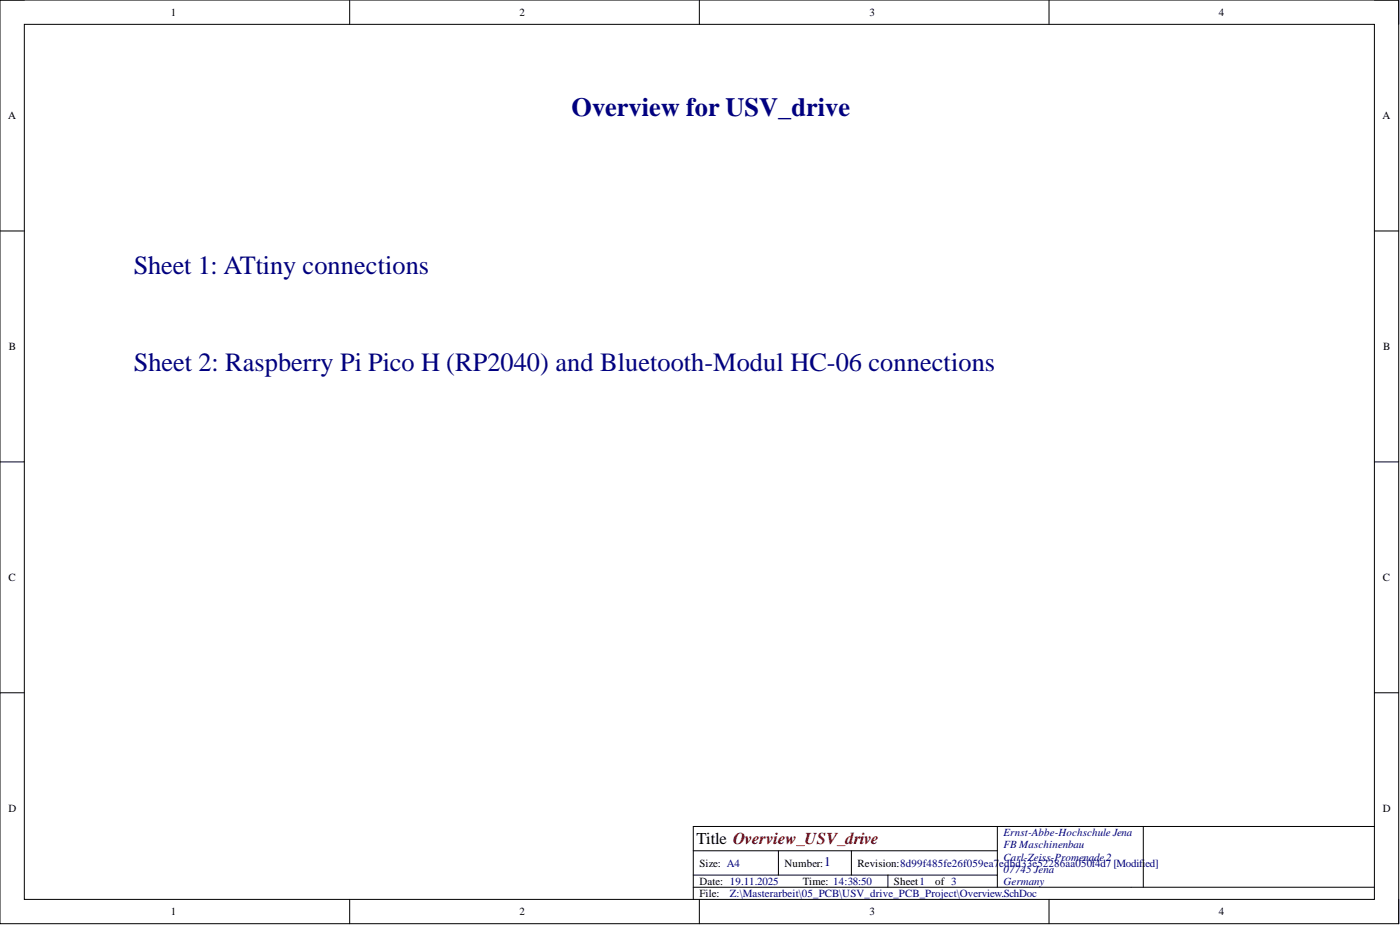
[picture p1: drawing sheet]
<svg xmlns="http://www.w3.org/2000/svg" width="292mm" height="193mm" viewBox="0 0 292 193" stroke-linecap="round" stroke-linejoin="round" font-family="sans-serif">
<defs><g id="words">
<g font-size="5.5" fill="#000080">
<text x="119.3" y="24.2">Overview for USV_drive</text>
<text x="27.9" y="57.1">Sheet 1: ATtiny connections</text>
<text x="27.9" y="77.4">Sheet 2: Raspberry Pi Pico H (RP2040) and Bluetooth-Modul HC-06 connections</text>
</g>
<text font-size="3.5" x="145.3" y="176.1">Title Overview_USV_drive</text>
<text font-size="2.8" fill="#000080" x="172" y="180.7">1</text>
<g font-size="2.3">
<text x="35.6" y="3.3">1</text>
<text x="108.4" y="3.3">2</text>
<text x="181.4" y="3.3">3</text>
<text x="254.3" y="3.3">4</text>
<text x="1.7" y="24.9">A</text>
<text x="288.4" y="24.9">A</text>
<text x="1.9" y="73">B</text>
<text x="288.6" y="73">B</text>
<text x="1.8" y="121.2">C</text>
<text x="288.5" y="121.2">C</text>
<text x="1.8" y="169.4">D</text>
<text x="288.5" y="169.4">D</text>
<text x="145.9" y="180.8">Size: A4</text>
<text x="145.9" y="184.6">Date: 19.11.2025</text>
<text x="163.7" y="180.8">Number:</text>
<text x="167.5" y="184.6">Time: 14:38:50</text>
<text x="178.9" y="180.8">Revision:8d99f485fe26f059ea7</text>
<text x="186.5" y="184.6">Sheet1</text>
<text x="195.1" y="184.6">of 3</text>
<text x="35.6" y="190.9">1</text>
<text x="108.4" y="190.9">2</text>
<text x="145.9" y="187.1">File:</text>
<text x="181.4" y="190.9">3</text>
<text x="254.3" y="190.9">4</text>
</g>
<g font-size="2.3" fill="#000080">
<text x="209.4" y="174.4">Ernst-Abbe-Hochschule Jena</text>
<text x="209.4" y="177">FB Maschinenbau</text>
<text x="209.4" y="179.5">Carl-Zeiss-Promenade 2</text>
<text x="208.5" y="180.8">edbd33e52286aa050f4d7 [Modifi</text>
<text x="209.4" y="182.1">07745 Jena</text>
<text x="209.4" y="184.6">Germany</text>
<text x="239" y="180.8">ed]</text>
<text x="152.3" y="187.1">Z:\Masterarbeit\05_PCB\USV_drive_PCB_Project\Overview.SchDoc</text>
</g>
</g></defs>
<g fill="none" stroke="#000" stroke-width=".21">
<path d="M0 0h291.8v192.7h-291.8zM0 0h5.1M5.1 5.1h281.7v182.5h-281.7zM73 0v5.1M145.9 0v5.1M218.9 0v5.1M286.8 0h5v5.1M0 48.2h5.1M286.8 48.2h5M0 96.4h5.1M286.8 96.4h5M0 144.5h5.1"/>
<path d="M286.8 144.5h5M144.6 177.5h63.5M162.4 177.5v5.1M177.6 177.5v5.1M208.1 172.4v12.7M238.5 172.4v12.7M286.8 172.4h-142.2v15.2M73 187.6v5.1M144.6 185.1h142.2M144.6 182.6h63.5M145.9 187.6v5.1M185.3 182.6v2.5"/>
<path d="M218.9 187.6v5.1M291.8 187.6v5.1"/>
</g>
<use href="#words"/>
</svg>
